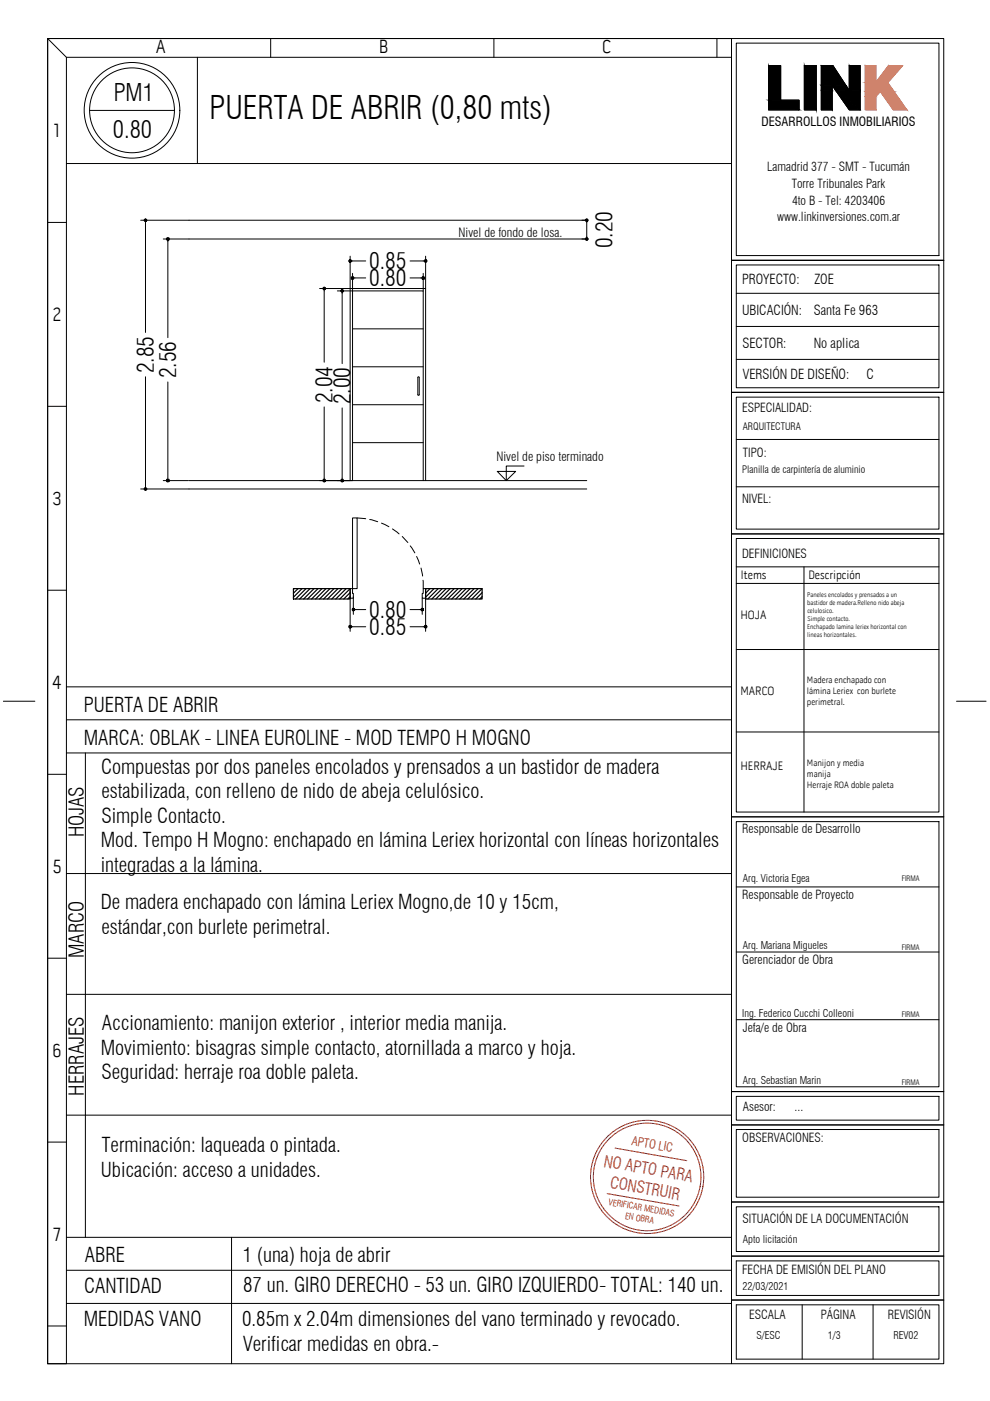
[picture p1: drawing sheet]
<svg xmlns="http://www.w3.org/2000/svg" width="210mm" height="297mm" viewBox="0 0 210 297" stroke-linecap="round" stroke-linejoin="round" font-family="sans-serif">
<defs><g id="words">
<text font-size="6.8" x="44.4" y="25.3">PUERTA DE ABRIR (0,80 mts)</text>
<g font-size="5.1">
<text x="24.1" y="21.3">PM1</text>
<text x="23.9" y="29.2">0.80</text>
</g>
<g font-size="4.8">
<text x="129.9" y="52.6" transform="rotate(-90 129.9 52.6)">0.20</text>
<text x="78.3" y="57.1">0.85</text>
<text x="78.3" y="60.7">0.80</text>
<text x="32.6" y="79.1" transform="rotate(-90 32.6 79.1)">2.85</text>
<text x="37.4" y="80.2" transform="rotate(-90 37.4 80.2)">2.56</text>
<text x="70.5" y="85.5" transform="rotate(-90 70.5 85.5)">2.04</text>
<text x="74.3" y="85.7" transform="rotate(-90 74.3 85.7)">2.00</text>
<text x="78.3" y="131">0.80</text>
<text x="78.3" y="134.6">0.85</text>
</g>
<g font-size="4.3">
<text x="17.8" y="151">PUERTA DE ABRIR</text>
<text x="17.8" y="158">MARCA: OBLAK - LINEA EUROLINE - MOD TEMPO H MOGNO</text>
<text x="21.4" y="164">Compuestas por dos paneles encolados y prensados a un bastidor de madera</text>
<text x="21.5" y="169.2">estabilizada, con relleno de nido de abeja celulósico.</text>
<text x="17.8" y="177.5" transform="rotate(-90 17.8 177.5)">HOJAS</text>
<text x="21.4" y="179.6">Mod. Tempo H Mogno: enchapado en lámina Leriex horizontal con líneas horizontales</text>
<text x="21.5" y="174.4">Simple Contacto.</text>
<text x="21.4" y="184.8">integradas a la lámina.</text>
<text x="21.4" y="192.8">De madera enchapado con lámina Leriex Mogno,de 10 y 15cm,</text>
<text x="17.8" y="203.1" transform="rotate(-90 17.8 203.1)">MARCO</text>
<text x="21.5" y="198">estándar,con burlete perimetral.</text>
<text x="21.6" y="218.4">Accionamiento: manijon exterior , interior media manija.</text>
<text x="21.4" y="223.6">Movimiento: bisagras simple contacto, atornillada a marco y hoja.</text>
<text x="17.8" y="232.3" transform="rotate(-90 17.8 232.3)">HERRAJES</text>
<text x="21.5" y="228.8">Seguridad: herraje roa doble paleta.</text>
<text x="21.6" y="244.3">Terminación: laqueada o pintada.</text>
<text x="21.4" y="249.6">Ubicación: acceso a unidades.</text>
<text x="18" y="267.6">ABRE</text>
<text x="51.5" y="267.6">1 (una) hoja de abrir</text>
<text x="17.9" y="274.2">CANTIDAD</text>
<text x="51.5" y="273.9">87 un. GIRO DERECHO - 53 un. GIRO IZQUIERDO- TOTAL: 140 un.</text>
<text x="17.8" y="281.2">MEDIDAS VANO</text>
<text x="51.3" y="281.2">0.85m x 2.04m dimensiones del vano terminado y revocado.</text>
<text x="51.5" y="286.4">Verificar medidas en obra.-</text>
</g>
<g font-size="4.1">
<text x="33" y="11.3">A</text>
<text x="80.3" y="11.3">B</text>
<text x="127.7" y="11.3">C</text>
<text x="11.3" y="29">1</text>
<text x="11.2" y="68.1">2</text>
<text x="11.1" y="107.1">3</text>
<text x="11.2" y="146">4</text>
<text x="11.1" y="185">5</text>
<text x="11.1" y="224">6</text>
<text x="11.3" y="263.1">7</text>
</g>
<g font-size="3.4" fill="#eb0000">
<text x="127.9" y="247.4" transform="rotate(10 127.9 247.4)">NO APTO PARA</text>
<text x="129.2" y="251.8" transform="rotate(10 129.2 251.8)">CONSTRUIR</text>
</g>
<g font-size="2.9">
<text x="157.3" y="60.2">PROYECTO:</text>
<text x="172.7" y="60.2">ZOE</text>
<text x="157.3" y="66.8">UBICACIÓN:</text>
<text x="172.6" y="66.8">Santa Fe 963</text>
<text x="157.4" y="73.7">SECTOR:</text>
<text x="172.5" y="73.7">No aplica</text>
<text x="157.5" y="80.3">VERSIÓN DE DISEÑO:</text>
<text x="183.7" y="80.3">C</text>
</g>
<g font-size="2.7">
<text x="161.4" y="26.8">DESARROLLOS INMOBILIARIOS</text>
<text x="97.2" y="50.2">Nivel de fondo de losa.</text>
<text x="105.3" y="97.7">Nivel de piso terminado</text>
</g>
<g font-size="2.6">
<text x="162.7" y="36.2">Lamadrid 377 - SMT - Tucumán</text>
<text x="167.9" y="39.8">Torre Tribunales Park</text>
<text x="164.7" y="46.8">www.linkinversiones.com.ar</text>
<text x="167.9" y="43.6">4to B - Tel: 4203406</text>
<text x="157.3" y="87.4">ESPECIALIDAD:</text>
<text x="157.5" y="96.9">TIPO:</text>
<text x="157.3" y="106.6">NIVEL:</text>
<text x="157.3" y="118.2">DEFINICIONES</text>
<text x="157" y="122.8">Items</text>
<text x="171.4" y="122.8">Descripción</text>
<text x="157" y="131.2">HOJA</text>
<text x="157" y="147.4">MARCO</text>
<text x="157" y="163.2">HERRAJE</text>
<text x="157.4" y="176.7">Responsable de Desarrollo</text>
<text x="157.4" y="190.6">Responsable de Proyecto</text>
<text x="157.4" y="204.5">Gerenciador de Obra</text>
<text x="157.5" y="218.8">Jefa/e de Obra</text>
<text x="157.5" y="235.5">Asesor:</text>
<text x="168.5" y="235.5">...</text>
<text x="157.4" y="242.2">OBSERVACIONES:</text>
<text x="157.4" y="259.3">SITUACIÓN DE LA DOCUMENTACIÓN</text>
<text x="157.3" y="270.1">FECHA DE EMISIÓN DEL PLANO</text>
<text x="158.9" y="279.7">ESCALA</text>
<text x="174" y="279.7">PÁGINA</text>
<text x="188.2" y="279.7">REVISIÓN</text>
</g>
<text font-size="2.6" fill="#eb0000" x="133.8" y="242.7" transform="rotate(10 133.8 242.7)">APTO LIC</text>
<g font-size="2.3">
<text x="157.5" y="263.5">Apto licitación</text>
<text x="157.4" y="273.6">22/03/2021</text>
</g>
<g font-size="2.2">
<text x="157.5" y="186.9">Arq. Victoria Egea</text>
<text x="157.5" y="201.2">Arq. Mariana Migueles</text>
<text x="157.4" y="215.5">Ing. Federico Cucchi Colleoni</text>
<text x="157.5" y="229.9">Arq. Sebastian Marin</text>
<text x="160.4" y="283.8">S/ESC</text>
<text x="175.5" y="283.8">1/3</text>
<text x="189.4" y="283.8">REV02</text>
</g>
<g font-size="2.1">
<text x="157.5" y="91.2">ARQUITECTURA</text>
<text x="157.4" y="100.2">Planilla de carpintería de aluminio</text>
</g>
<g font-size="2">
<text x="171.1" y="144.9">Madera enchapado con</text>
<text x="171.1" y="147.2">lámina Leriex con burlete</text>
<text x="171.1" y="149.6">perimetral.</text>
<text x="171.1" y="167">Herraje ROA doble paleta</text>
<text x="171.1" y="162.4">Manijon y media</text>
<text x="171.1" y="164.7">manija</text>
</g>
<g font-size="1.9" fill="#eb0000">
<text x="129" y="255.5" transform="rotate(10 129 255.5)">VERIFICAR MEDIDAS</text>
<text x="132.4" y="258.4" transform="rotate(10 132.4 258.4)">EN OBRA</text>
</g>
<g font-size="1.6">
<text x="191.2" y="186.8">FIRMA</text>
<text x="191.2" y="201.3">FIRMA</text>
<text x="191.2" y="215.7">FIRMA</text>
<text x="191.2" y="230">FIRMA</text>
</g>
<g font-size="1.5">
<text x="171.1" y="126.5">Paneles encolados y prensados a un</text>
<text x="171.1" y="128.2">bastidor de madera.Relleno nido abeja</text>
<text x="171.2" y="129.9">celulosico.</text>
<text x="171.2" y="131.6">Simple contacto.</text>
<text x="171.1" y="133.3">Enchapado lamina leriex horizontal con</text>
<text x="171.1" y="135">lineas horizontales.</text>
</g>
</g></defs>
<g fill="none" stroke="#000" stroke-width=".21">
<path d="M10.1 8.2v280.9h4v-277M10.1 8.2h145v280.9h-145zM10.1 8.2h145v3.9h-141zM41.9 12.1v22.6M57.4 8.2v3.9M104.7 8.2v3.9M152 8.2v3.9M155.1 8.2h45v280.9h-45zM156.1 9.1h43v45.1h-43zM14.1 34.7h141M10.1 47.2h4M155.1 55.2h45"/>
<path d="M156.1 56.2h43v26h-43zM200.1 55.2h-45h45M156.1 76.2h43M156.1 69.2h43M156.1 62.2h43M10.1 86.1h4M155.1 83.2h45M156.1 84.2h43v28h-43zM156.1 93.2h43M155.1 113.2h45M156.1 114.2h43v58h-43zM156.1 103.2h43"/>
<path d="M10.1 125.1h4M156.1 120.2h43M156.1 137.7h43M156.1 123.7h43M170.5 120.2v52M.7 148.7h6.7M14.1 152.6h141M14.1 145.6h141M14.1 159.6h141M18.1 159.6v102.7M156.1 155.2h43M202.8 148.7h6.3"/>
<path d="M10.1 164.2h4M155.1 173.2h45M156.1 174.2h43v56.2h-43zM14.1 185.2h141M156.1 188h43M10.1 203.2h4M14.1 210.8h141M156.1 201.8h43M156.1 216.2h43M14.1 236.4h141M155.1 238.5h45M155.1 231.4h45"/>
<path d="M156.1 239.5h43v14.3h-43zM156.1 232.5h43v5h-43zM10.1 242.1h4M155.1 254.8h45M156.1 255.9h43v9.4h-43zM14.1 262.3h141M14.1 269.3h141M14.1 276.4h141M49.1 262.3v26.8M155.1 266.3h45M155.1 275.6h45M156.1 267.3h43v7.4h-43z"/>
<path d="M156.1 276.6h43v11.6h-43zM170.1 276.6v11.6M185.1 276.6v11.6M10.1 281.1h4"/>
</g>
<!-- layer: LINK MARCA -->
<g fill="#dc805b" stroke="#dc805b" stroke-width=".21">
<path d="M188.4 13.9l-.1 3.5 3.1-3.5zM188.4 13.9l-.1 3.5h-2.6z"/>
<path d="M183.5 13.9l2.2 3.5v-3.5zM183.5 13.9l2.2 3.5h-2.2z"/>
<path d="M183.5 17.4h4.8zM183.5 17.4l4.7 .1z"/>
<path d="M183.5 17.5l6.1 1.9-1.4-1.9zM183.5 17.5l6.1 1.9h-6.1z"/>
<path d="M183.5 19.4l2.2 1.1 .9-1.1zM183.5 19.4l2.2 1.1h-2.2z"/>
<path d="M186.6 19.4l5.7 3.9-2.7-3.9zM186.6 19.4l5.7 3.9h-2.9z"/>
<path d="M183.5 20.5l2.2 2.8v-2.8zM183.5 20.5l2.2 2.8h-2.2z"/>
</g>
<path d="M183.5 13.9h2.2v3.5l2.7-3.5h3l-3.2 3.6 4.1 5.8h-2.9l-2.8-3.9-.9 1.1v2.8h-2.2z" fill="none" stroke="#dc805b" stroke-width=".21"/>
<path d="M163 13.9h2.5v7.4h3.9v2h-6.4zM170.5 13.9h2.5v9.4h-2.5zM174.1 13.9h2.5l3.5 5.3v-5.3h2.3v9.4h-2.3l-3.7-5.2v5.2h-2.3z" fill="none" stroke="#000" stroke-width=".21"/>
<g fill="#000" stroke="#000" stroke-width=".21">
<path d="M163 13.9l2.5 7.4v-7.4zM163 13.9l2.5 7.4h-2.5z"/>
<path d="M170.5 13.9l2.5 9.4v-9.4zM170.5 13.9l2.5 9.4h-2.5z"/>
<path d="M174.1 18.1l2.3 1.1v-1.1zM174.1 18.1l2.3 1.1h-2.3z"/>
<path d="M174.1 19.2l2.3 4.1v-4.1zM174.1 19.2l2.3 4.1h-2.3z"/>
<path d="M174.1 13.9l5.2 4.2-2.7-4.2zM174.1 13.9l5.2 4.2h-5.2z"/>
<path d="M176.4 18.1l3.7 1.1-.8-1.1zM176.4 18.1l3.7 1.1h-2.9z"/>
<path d="M180.1 13.9l2.3 5.3v-5.3zM180.1 13.9l2.3 5.3h-2.3z"/>
<path d="M177.2 19.2l5.2 4.1v-4.1zM177.2 19.2l5.2 4.1h-2.3z"/>
<path d="M163 21.3l6.4 2v-2zM163 21.3l6.4 2h-6.4z"/>
</g>
<!-- layer: A-CARPINTERIAS -->
<g fill="none" stroke="#000" stroke-width=".21">
<path d="M40.1 46.7h84.3M40.1 50.7h84.3M74.7 69.7h15M74.7 77.8h15M88.6 79.9l.3 .2v3.6l-.2 .1-.1-.1zM74.7 85.8h15M74.7 93.9h15M40.1 103.7h84.3M40.1 101.9h84.3M74.2 101.9v-40.7h16v40.7M74.7 101.9v-40.2h15v40.2M74.7 109.8h1v15h-1z"/>
<path d="M74.2 124.8h.5l.2 2h-.7zM89.7 124.8h.5v2h-.7z"/>
</g>
<!-- layer: COTAS -->
<g fill="none" stroke="#000" stroke-width=".21">
<path d="M29.8 46.7h10.3M30.8 47.2v23.3M34.6 50.7h5.5M35.6 51.2v20.4M74.2 54.3v6.9h-6.4M74.7 55.3h2.8M74.7 58v3.7h-3.2M75.3 58.9h2.2M86.9 55.3h2.8M86.9 58.9h2.3M89.7 58v3.7M90.2 54.3v6.9"/>
<path d="M123.4 50.7h1M123.4 46.7h1M124.4 47.2v3M30.8 79.9v23.3M68.7 61.7v15.1M72.5 62.2v14.9M35.6 81v20.4M68.7 86.3v15.1M72.5 86.5v14.9M29.8 103.7h10.3M34.6 101.9h5.3M67.8 101.9h6.9"/>
<path d="M74.2 127v6.9M74.7 132.9h2.8M74.9 126.5v3.8M75.4 129.2h2.1M86.9 132.9h2.8M86.9 129.2h2.2M89.5 126.8v3.5M90.2 127v6.9"/>
</g>
<!-- layer: 0 -->
<g fill="#000" stroke="#000" stroke-width=".21">
<path d="M30.7 46.9h.1v-.2zM30.8 46.7l.2 .2h-.2zM30.8 46.7l.2 .2 .1-.2z"/>
<path d="M30.7 46.5l.1 .2v-.3zM30.7 46.5l.1 .2h-.2zM30.6 46.7l.1 .2 .1-.2z"/>
<path d="M31 46.5l-.2 .2h.3zM30.8 46.4l.2 .1-.2 .2z"/>
<path d="M35.4 50.8l.2 .1v-.2zM35.6 50.7l.2 .1-.2 .1zM35.6 50.7l.2 .1v-.1z"/>
<path d="M35.4 50.5l.2 .2v-.3zM35.4 50.5l.2 .2h-.2zM35.4 50.7v.1l.2-.1z"/>
<path d="M35.6 50.7h.2v-.2zM35.6 50.4l.2 .1-.2 .2z"/>
<path d="M74 55.3l.1 .2 .1-.2zM74.1 55.5l.1-.2v.3zM74.2 55.3v.3l.2-.1z"/>
<path d="M74.1 55.2l.1 .1v-.2zM74.1 55.2l.1 .1h-.2z"/>
<path d="M74.2 55.3l.2 .2 .1-.2zM74.2 55.3l.2-.1 .1 .1zM74.2 55.1v.2l.2-.1z"/>
<path d="M74.5 58.9l.1 .2 .1-.2zM74.7 58.9v.3l-.1-.1zM74.7 58.9v.3l.2-.1z"/>
<path d="M74.6 58.8l.1 .1v-.2zM74.6 58.8l.1 .1h-.2z"/>
<path d="M74.7 58.9l.2 .2 .1-.2zM74.7 58.9l.2-.1 .1 .1zM74.7 58.7v.2l.2-.1z"/>
<path d="M89.6 58.8l-.1 .1h.2zM89.5 58.9h.2l-.1 .2zM89.7 58.9l-.1 .2 .1 .1z"/>
<path d="M89.7 58.9v.3l.2-.1zM89.7 58.9h.3l-.1 .2z"/>
<path d="M89.9 58.8l-.2 .1h.3zM89.7 58.7l.2 .1-.2 .1zM89.6 58.8l.1 .1v-.2z"/>
<path d="M90.1 55.2l-.1 .1h.2zM90 55.3h.2l-.1 .2zM90.2 55.3l-.1 .2 .1 .1z"/>
<path d="M90.2 55.3v.3l.2-.1zM90.2 55.3h.3l-.1 .2z"/>
<path d="M90.4 55.2l-.2 .1h.3zM90.2 55.1l.2 .1-.2 .1zM90.1 55.2l.1 .1v-.2z"/>
<path d="M124.1 50.7l.1 .1 .2-.1zM124.2 50.8l.2-.1v.2z"/>
<path d="M124.2 46.9h.2v-.2zM124.4 46.7l.2 .2h-.2zM124.4 46.7l.2 .2 .1-.2z"/>
<path d="M124.4 50.7v.2l.2-.1zM124.4 50.7h.3l-.1 .1zM124.4 50.7h.3l-.1-.2z"/>
<path d="M124.2 46.5l.2 .2v-.3zM124.2 46.5l.2 .2h-.3zM124.1 46.7l.1 .2 .2-.2z"/>
<path d="M124.4 50.4v.3l.2-.2zM124.2 50.5l.2-.1v.3zM124.2 50.5l-.1 .2h.3z"/>
<path d="M124.6 46.5l-.2 .2h.3zM124.4 46.4l.2 .1-.2 .2z"/>
<path d="M68.6 61.3l.1 .1v-.2zM68.7 61.2l.2 .1-.2 .1zM68.7 61.2l.2 .1 .1-.1z"/>
<path d="M68.6 61l.1 .2v-.3zM68.6 61l.1 .2h-.2zM68.5 61.2l.1 .1 .1-.1z"/>
<path d="M68.9 61l-.2 .2h.3zM68.7 60.9l.2 .1-.2 .2z"/>
<path d="M72.4 61.8l.1 .1v-.2zM72.5 61.7l.2 .1-.2 .1zM72.5 61.7l.2 .1 .1-.1z"/>
<path d="M72.4 61.5l.1 .2v-.3zM72.4 61.5l.1 .2h-.2zM72.3 61.7l.1 .1 .1-.1z"/>
<path d="M72.7 61.5l-.2 .2h.3zM72.5 61.4l.2 .1-.2 .2z"/>
<path d="M30.6 103.7l.1 .1 .1-.1zM30.7 103.8l.1-.1v.2z"/>
<path d="M30.8 103.7v.2l.2-.1zM30.8 103.7h.3l-.1 .1zM30.8 103.7h.3l-.1-.2z"/>
<path d="M30.8 103.4v.3l.2-.2zM30.7 103.5l.1-.1v.3zM30.7 103.5l-.1 .2h.2z"/>
<path d="M35.4 101.9v.2l.2-.2zM35.6 101.9v.3l-.2-.1z"/>
<path d="M35.6 101.9v.3l.2-.1zM35.6 101.9h.2v.2zM35.6 101.9h.2v-.2z"/>
<path d="M35.6 101.6v.3l.2-.2zM35.4 101.7l.2-.1v.3zM35.4 101.7v.2h.2z"/>
<path d="M68.5 101.9l.1 .2 .1-.2zM68.7 101.9v.3l-.1-.1z"/>
<path d="M68.7 101.9v.3l.2-.1zM68.7 101.9h.3l-.1 .2zM68.9 101.7l-.2 .2h.3z"/>
<path d="M68.7 101.6v.3l.2-.2zM68.6 101.7l.1-.1v.3zM68.6 101.7l-.1 .2h.2z"/>
<path d="M72.3 101.9l.1 .2 .1-.2zM72.5 101.9v.3l-.1-.1z"/>
<path d="M72.5 101.9v.3l.2-.1zM72.5 101.9h.3l-.1 .2zM72.7 101.7l-.2 .2h.3z"/>
<path d="M72.5 101.6v.3l.2-.2zM72.4 101.7l.1-.1v.3zM72.4 101.7l-.1 .2h.2z"/>
<path d="M74 132.9l.1 .2 .1-.2zM74.1 133.1l.1-.2v.2zM74.2 132.9v.2h.2z"/>
<path d="M74.1 132.7l.1 .2v-.3zM74.1 132.7l.1 .2h-.2z"/>
<path d="M74.2 132.9l.2 .2 .1-.2zM74.4 132.7l.1 .2h-.3zM74.2 132.6v.3l.2-.2z"/>
<path d="M74.7 129.2v.2l.2-.2zM74.7 129.4l.2-.2v.3zM74.9 129.2v.3l.2-.1z"/>
<path d="M74.7 129.1l.2 .1v-.2zM74.7 129.1l.2 .1h-.2z"/>
<path d="M74.9 129.2l.2 .2 .1-.2zM74.9 129.2l.2-.1 .1 .1zM74.9 129v.2l.2-.1z"/>
<path d="M89.4 129.1l-.1 .1h.2zM89.3 129.2h.2l-.1 .2zM89.5 129.2l-.1 .2 .1 .1z"/>
<path d="M89.5 129.2v.3l.2-.1zM89.5 129.2h.3l-.1 .2z"/>
<path d="M89.5 129.2h.3l-.1-.1zM89.5 129l.2 .1-.2 .1zM89.4 129.1l.1 .1v-.2z"/>
<path d="M90.1 132.7l-.1 .2h.2zM90 132.9h.2l-.1 .2zM90.2 132.9l-.1 .2h.1z"/>
<path d="M90.2 132.9v.2h.2zM90.2 132.9h.3l-.1 .2z"/>
<path d="M90.4 132.7l-.2 .2h.3zM90.2 132.6l.2 .1-.2 .2zM90.1 132.7l.1 .2v-.3z"/>
</g>
<g fill="none" stroke="#000" stroke-width=".21">
<path d="M30.8 46.9v.3M35.6 50.9v.3M74.5 55.3h.2M75 58.9h.3M89.2 58.9h.3M89.7 55.3h.3M124.4 46.9v.3M124.4 50.2v.2M68.7 61.4v.3M72.5 61.9v.3M30.8 103.2v.2M35.6 101.4v.2"/>
<path d="M68.7 101.4v.2M72.5 101.4v.2M74.5 132.9h.2M75.2 129.2h.2M89.1 129.2h.2M89.7 132.9h.3"/>
</g>
<!-- layer: Nomenclatura Carp. aluminio -->
<g fill="none" stroke="#eb0000" stroke-width=".21">
<path d="M128.7 253.1l15.3 2.6M130.4 243.4l15.2 2.7"/>
<circle cx="137.2" cy="249.5" r="12"/>
<circle cx="137.2" cy="249.5" r="11.4"/>
</g>
<!-- layer: TEXTOS -->
<g fill="none" stroke="#000" stroke-width=".21">
<path d="M19 23.4h18M105.4 99.9h3.9l-2 2zM111.1 98.8h-3.8v3.1"/>
<circle cx="28" cy="23.4" r="9"/>
<circle cx="28" cy="23.4" r="10.1"/>
</g>
<!-- layer: 0.05 TRAZO -->
<path d="M75.7 109.8l1.8 .2M78.4 110.2l1.7 .4M80.9 110.9l1.6 .8M83.2 112.1l1.4 1.1M85.3 113.7l1.2 1.3M87 115.7l1 1.5M88.3 118l.7 1.6M89.3 120.4l.3 1.7M89.7 123v1.8" fill="none" stroke="#000" stroke-width=".21"/>
<!-- layer: 0 -->
<g fill="none" stroke="#000" stroke-width=".25">
<path d="M62.3 124.8l-.1 .1M63.2 124.8l-1 1M64 124.8l-1.8 1.8M64.9 124.8l-2.2 2.2M65.7 124.8l-2.2 2.2M66.6 124.8l-2.2 2.2M67.4 124.8l-2.2 2.2M68.3 124.8l-2.2 2.2M69.1 124.8l-2.2 2.2M70 124.8l-2.2 2.2M70.8 124.8l-2.2 2.2M71.7 124.8l-2.2 2.2"/>
<path d="M72.5 124.8l-2.2 2.2M73.4 124.8l-2.2 2.2M74.2 124.8l-2.2 2.2M74.2 125.6l-1.3 1.4M74.2 126.5l-.5 .5M90.3 124.8l-.1 .1M91.2 124.8l-1 1M92 124.8l-1.8 1.8M92.9 124.8l-2.2 2.2M93.8 124.8l-2.2 2.2M94.6 124.8l-2.2 2.2M95.4 124.8l-2.2 2.2"/>
<path d="M96.3 124.8l-2.2 2.2M97.1 124.8l-2.2 2.2M98 124.8l-2.2 2.2M98.8 124.8l-2.2 2.2M99.7 124.8l-2.2 2.2M100.5 124.8l-2.2 2.2M101.4 124.8l-2.2 2.2M102.2 124.8l-2.2 2.2M102.2 125.6l-1.3 1.4M102.2 126.5l-.5 .5"/>
</g>
<!-- layer: 1 - MURO CORTE -->
<path d="M62.2 124.8h12v2.2h-12zM90.2 124.8h12v2.2h-12z" fill="none" stroke="#000" stroke-width=".25"/>
<use href="#words"/>
</svg>
